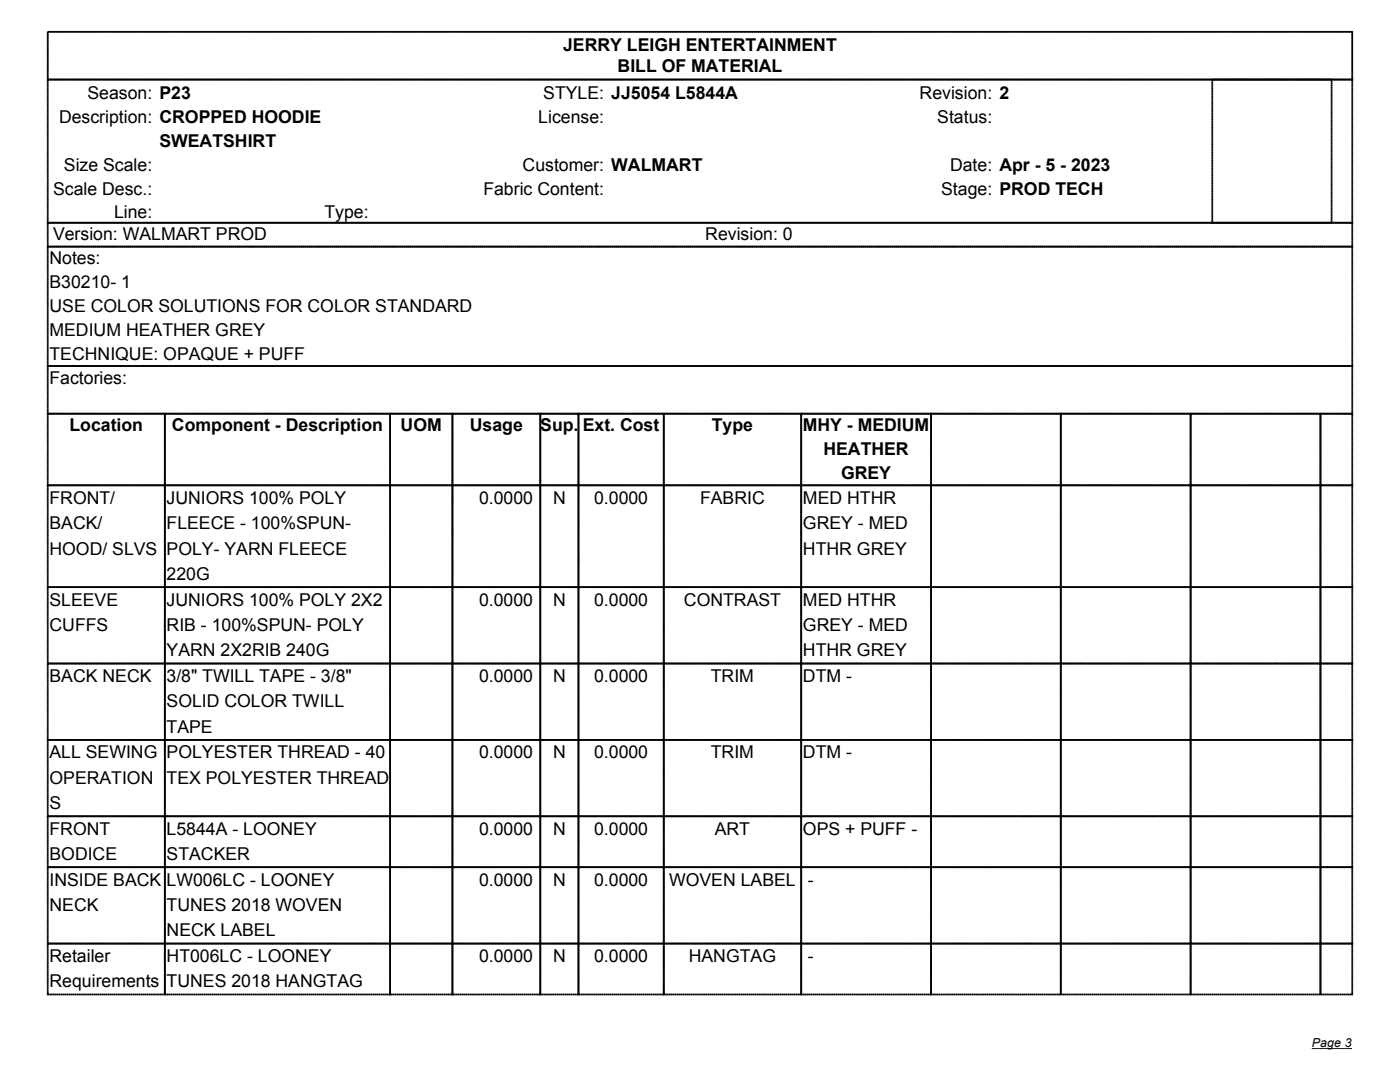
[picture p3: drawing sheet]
<svg xmlns="http://www.w3.org/2000/svg" width="279mm" height="216mm" viewBox="0 0 279 216" stroke-linecap="round" stroke-linejoin="round" font-family="sans-serif">
<defs><g id="words">
<g font-size="3.5">
<text x="112.4" y="10.2">JERRY LEIGH ENTERTAINMENT</text>
<text x="123.3" y="14.3">BILL OF MATERIAL</text>
<text x="17.5" y="19.8">Season:</text>
<text x="31.8" y="19.8">P23</text>
<text x="108.4" y="19.8">STYLE:</text>
<text x="122" y="19.8">JJ5054 L5844A</text>
<text x="183.5" y="19.8">Revision:</text>
<text x="199.5" y="19.8">2</text>
<text x="11.8" y="24.5">Description:</text>
<text x="31.8" y="24.5">CROPPED HOODIE</text>
<text x="31.8" y="29.3">SWEATSHIRT</text>
<text x="107.4" y="24.5">License:</text>
<text x="187.1" y="24.5">Status:</text>
<text x="12.8" y="34.1">Size Scale:</text>
<text x="104.3" y="34.1">Customer:</text>
<text x="122" y="34.1">WALMART</text>
<text x="189.6" y="34.1">Date:</text>
<text x="199.5" y="34.1">Apr - 5 - 2023</text>
<text x="10.6" y="38.8">Scale Desc.:</text>
<text x="96.5" y="38.8">Fabric Content:</text>
<text x="187.8" y="38.8">Stage:</text>
<text x="199.5" y="38.8">PROD TECH</text>
<text x="10.6" y="48">Version: WALMART PROD</text>
<text x="22.8" y="43.6">Line:</text>
<text x="64.8" y="43.6">Type:</text>
<text x="140.8" y="48">Revision: 0</text>
<text x="9.9" y="52.7">Notes:</text>
<text x="9.9" y="57.5">B30210- 1</text>
<text x="9.9" y="62.2">USE COLOR SOLUTIONS FOR COLOR STANDARD</text>
<text x="9.9" y="67">MEDIUM HEATHER GREY</text>
<text x="9.9" y="71.8">TECHNIQUE: OPAQUE + PUFF</text>
<text x="9.9" y="76.5">Factories:</text>
<text x="13.9" y="86.1">Location</text>
<text x="34.3" y="86.1">Component - Description</text>
<text x="80" y="86.1">UOM</text>
<text x="93.8" y="86.1">Usage</text>
<text x="107.8" y="86.1">Sup.</text>
<text x="116.3" y="86.1">Ext. Cost</text>
<text x="142.1" y="86.1">Type</text>
<text x="160.2" y="86.1">MHY - MEDIUM</text>
<text x="164.3" y="90.8">HEATHER</text>
<text x="167.9" y="95.6">GREY</text>
<text x="9.9" y="100.5">FRONT/</text>
<text x="33.2" y="100.5">JUNIORS 100% POLY</text>
<text x="95.6" y="100.5">0.0000</text>
<text x="110.4" y="100.5">N</text>
<text x="118.6" y="100.5">0.0000</text>
<text x="139.7" y="100.5">FABRIC</text>
<text x="160.2" y="100.5">MED HTHR</text>
<text x="9.9" y="105.6">BACK/</text>
<text x="33.2" y="105.6">FLEECE - 100%SPUN-</text>
<text x="160.2" y="105.6">GREY - MED</text>
<text x="9.9" y="110.7">HOOD/ SLVS</text>
<text x="33.2" y="110.7">POLY- YARN FLEECE</text>
<text x="160.2" y="110.7">HTHR GREY</text>
<text x="33.2" y="115.7">220G</text>
<text x="9.9" y="120.8">SLEEVE</text>
<text x="9.9" y="125.9">CUFFS</text>
<text x="33.2" y="120.8">JUNIORS 100% POLY 2X2</text>
<text x="33.2" y="125.9">RIB - 100%SPUN- POLY</text>
<text x="95.6" y="120.8">0.0000</text>
<text x="110.4" y="120.8">N</text>
<text x="118.6" y="120.8">0.0000</text>
<text x="136.5" y="120.8">CONTRAST</text>
<text x="160.2" y="120.8">MED HTHR</text>
<text x="160.2" y="125.9">GREY - MED</text>
<text x="33.2" y="131">YARN 2X2RIB 240G</text>
<text x="160.2" y="131">HTHR GREY</text>
<text x="9.9" y="136.1">BACK NECK</text>
<text x="33.2" y="136.1">3/8&quot; TWILL TAPE - 3/8&quot;</text>
<text x="95.6" y="136.1">0.0000</text>
<text x="110.4" y="136.1">N</text>
<text x="118.6" y="136.1">0.0000</text>
<text x="141.9" y="136.1">TRIM</text>
<text x="160.2" y="136.1">DTM -</text>
<text x="33.2" y="141.1">SOLID COLOR TWILL</text>
<text x="33.2" y="146.2">TAPE</text>
<text x="9.9" y="151.3">ALL SEWING</text>
<text x="33.2" y="151.3">POLYESTER THREAD - 40</text>
<text x="95.6" y="151.3">0.0000</text>
<text x="110.4" y="151.3">N</text>
<text x="118.6" y="151.3">0.0000</text>
<text x="141.9" y="151.3">TRIM</text>
<text x="160.2" y="151.3">DTM -</text>
<text x="9.9" y="156.4">OPERATION</text>
<text x="9.9" y="161.5">S</text>
<text x="33.2" y="156.4">TEX POLYESTER THREAD</text>
<text x="9.9" y="166.5">FRONT</text>
<text x="33.2" y="166.5">L5844A - LOONEY</text>
<text x="95.6" y="166.5">0.0000</text>
<text x="110.4" y="166.5">N</text>
<text x="118.6" y="166.5">0.0000</text>
<text x="142.6" y="166.5">ART</text>
<text x="160.2" y="166.5">OPS + PUFF -</text>
<text x="9.9" y="171.6">BODICE</text>
<text x="33.2" y="171.6">STACKER</text>
<text x="9.9" y="176.7">INSIDE BACK</text>
<text x="33.2" y="176.7">LW006LC - LOONEY</text>
<text x="95.6" y="176.7">0.0000</text>
<text x="110.4" y="176.7">N</text>
<text x="118.6" y="176.7">0.0000</text>
<text x="133.5" y="176.7">WOVEN LABEL</text>
<text x="161.2" y="176.7">-</text>
<text x="9.9" y="181.8">NECK</text>
<text x="33.2" y="181.8">TUNES 2018 WOVEN</text>
<text x="9.9" y="191.9">Retailer</text>
<text x="33.2" y="186.9">NECK LABEL</text>
<text x="33.2" y="191.9">HT006LC - LOONEY</text>
<text x="95.6" y="191.9">0.0000</text>
<text x="110.4" y="191.9">N</text>
<text x="118.6" y="191.9">0.0000</text>
<text x="137.5" y="191.9">HANGTAG</text>
<text x="161.2" y="191.9">-</text>
<text x="9.9" y="197">Requirements</text>
<text x="33.2" y="197">TUNES 2018 HANGTAG</text>
</g>
<text font-size="2.5" x="261.8" y="208.9">Page 3</text>
</g></defs>
<path d="M9.5 6.3h260.4M9.5 15.9h260.4M9.5 6.3v9.6M269.9 6.3v9.6" fill="none" stroke="#000" stroke-width=".2" stroke-dasharray=".4 0" stroke-linecap="butt"/>
<path d="M9.5 15.9h21.6v4.7h-21.6z" fill-rule="evenodd" fill="#fff"/>
<path d="M9.5 15.9h21.6M9.5 15.9v4.7M31.1 15.9v4.7M9.5 20.6h21.6" fill="none" stroke="#fff" stroke-width=".2" stroke-dasharray=".4 0" stroke-linecap="butt"/>
<path d="M31.1 15.9h48.3v4.7h-48.3z" fill-rule="evenodd" fill="#fff"/>
<path d="M31.1 15.9h48.3M31.1 15.9v4.7M79.4 15.9v4.7M31.1 20.6h48.3" fill="none" stroke="#fff" stroke-width=".2" stroke-dasharray=".4 0" stroke-linecap="butt"/>
<path d="M79.4 15.9h41.9v4.7h-41.9z" fill-rule="evenodd" fill="#fff"/>
<path d="M79.4 15.9h41.9M79.4 15.9v4.7M121.3 15.9v4.7M79.4 20.6h41.9" fill="none" stroke="#fff" stroke-width=".2" stroke-dasharray=".4 0" stroke-linecap="butt"/>
<path d="M121.3 15.9h55.9v4.7h-55.9z" fill-rule="evenodd" fill="#fff"/>
<path d="M121.3 15.9h55.9M121.3 15.9v4.7M177.2 15.9v4.7M121.3 20.6h55.9" fill="none" stroke="#fff" stroke-width=".2" stroke-dasharray=".4 0" stroke-linecap="butt"/>
<path d="M177.2 15.9h21.6v4.7h-21.6z" fill-rule="evenodd" fill="#fff"/>
<path d="M177.2 15.9h21.6M177.2 15.9v4.7M198.8 15.9v4.7M177.2 20.6h21.6" fill="none" stroke="#fff" stroke-width=".2" stroke-dasharray=".4 0" stroke-linecap="butt"/>
<path d="M198.8 15.9h35.5v4.7h-35.5z" fill-rule="evenodd" fill="#fff"/>
<path d="M198.8 15.9h35.5M198.8 15.9v4.7M234.3 15.9v4.7M198.8 20.6h35.5" fill="none" stroke="#fff" stroke-width=".2" stroke-dasharray=".4 0" stroke-linecap="butt"/>
<path d="M9.5 20.6h21.6v4.8h-21.6z" fill-rule="evenodd" fill="#fff"/>
<path d="M9.5 20.6h21.6M9.5 25.4h21.6M9.5 20.6v4.8M31.1 20.6v4.8" fill="none" stroke="#fff" stroke-width=".2" stroke-dasharray=".4 0" stroke-linecap="butt"/>
<path d="M31.1 20.6h48.3v4.8h-48.3z" fill-rule="evenodd" fill="#fff"/>
<path d="M31.1 20.6h48.3M31.1 25.4h48.3M31.1 20.6v4.8M79.4 20.6v4.8" fill="none" stroke="#fff" stroke-width=".2" stroke-dasharray=".4 0" stroke-linecap="butt"/>
<path d="M79.4 20.6h41.9v4.8h-41.9z" fill-rule="evenodd" fill="#fff"/>
<path d="M79.4 20.6h41.9M79.4 25.4h41.9M79.4 20.6v4.8M121.3 20.6v4.8" fill="none" stroke="#fff" stroke-width=".2" stroke-dasharray=".4 0" stroke-linecap="butt"/>
<path d="M121.3 20.6h55.9v4.8h-55.9z" fill-rule="evenodd" fill="#fff"/>
<path d="M121.3 20.6h55.9M121.3 25.4h55.9M121.3 20.6v4.8M177.2 20.6v4.8" fill="none" stroke="#fff" stroke-width=".2" stroke-dasharray=".4 0" stroke-linecap="butt"/>
<path d="M177.2 20.6h21.6v4.8h-21.6z" fill-rule="evenodd" fill="#fff"/>
<path d="M177.2 20.6h21.6M177.2 25.4h21.6M177.2 20.6v4.8M198.8 20.6v4.8" fill="none" stroke="#fff" stroke-width=".2" stroke-dasharray=".4 0" stroke-linecap="butt"/>
<path d="M198.8 20.6h35.5v4.8h-35.5z" fill-rule="evenodd" fill="#fff"/>
<path d="M198.8 20.6h35.5M198.8 25.4h35.5M198.8 20.6v4.8M234.3 20.6v4.8" fill="none" stroke="#fff" stroke-width=".2" stroke-dasharray=".4 0" stroke-linecap="butt"/>
<path d="M9.5 25.4h21.6v4.8h-21.6z" fill-rule="evenodd" fill="#fff"/>
<path d="M9.5 25.4h21.6M9.5 30.2h21.6M9.5 25.4v4.8M31.1 25.4v4.8" fill="none" stroke="#fff" stroke-width=".2" stroke-dasharray=".4 0" stroke-linecap="butt"/>
<path d="M31.1 25.4h48.3v4.8h-48.3z" fill-rule="evenodd" fill="#fff"/>
<path d="M31.1 25.4h48.3M31.1 30.2h48.3M31.1 25.4v4.8M79.4 25.4v4.8" fill="none" stroke="#fff" stroke-width=".2" stroke-dasharray=".4 0" stroke-linecap="butt"/>
<path d="M79.4 25.4h41.9v4.8h-41.9z" fill-rule="evenodd" fill="#fff"/>
<path d="M79.4 25.4h41.9M79.4 30.2h41.9M79.4 25.4v4.8M121.3 25.4v4.8" fill="none" stroke="#fff" stroke-width=".2" stroke-dasharray=".4 0" stroke-linecap="butt"/>
<path d="M121.3 25.4h55.9v4.8h-55.9z" fill-rule="evenodd" fill="#fff"/>
<path d="M121.3 25.4h55.9M121.3 30.2h55.9M121.3 25.4v4.8M177.2 25.4v4.8" fill="none" stroke="#fff" stroke-width=".2" stroke-dasharray=".4 0" stroke-linecap="butt"/>
<path d="M177.2 25.4h21.6v4.8h-21.6z" fill-rule="evenodd" fill="#fff"/>
<path d="M177.2 25.4h21.6M177.2 30.2h21.6M177.2 25.4v4.8M198.8 25.4v4.8" fill="none" stroke="#fff" stroke-width=".2" stroke-dasharray=".4 0" stroke-linecap="butt"/>
<path d="M198.8 25.4h35.5v4.8h-35.5z" fill-rule="evenodd" fill="#fff"/>
<path d="M198.8 25.4h35.5M198.8 30.2h35.5M198.8 25.4v4.8M234.3 25.4v4.8" fill="none" stroke="#fff" stroke-width=".2" stroke-dasharray=".4 0" stroke-linecap="butt"/>
<path d="M9.5 30.2h21.6v4.7h-21.6z" fill-rule="evenodd" fill="#fff"/>
<path d="M9.5 30.2h21.6M9.5 34.9h21.6M9.5 30.2v4.7M31.1 30.2v4.7" fill="none" stroke="#fff" stroke-width=".2" stroke-dasharray=".4 0" stroke-linecap="butt"/>
<path d="M31.1 30.2h48.3v4.7h-48.3z" fill-rule="evenodd" fill="#fff"/>
<path d="M31.1 30.2h48.3M31.1 34.9h48.3M31.1 30.2v4.7M79.4 30.2v4.7" fill="none" stroke="#fff" stroke-width=".2" stroke-dasharray=".4 0" stroke-linecap="butt"/>
<path d="M79.4 30.2h41.9v4.7h-41.9z" fill-rule="evenodd" fill="#fff"/>
<path d="M79.4 30.2h41.9M79.4 34.9h41.9M79.4 30.2v4.7M121.3 30.2v4.7" fill="none" stroke="#fff" stroke-width=".2" stroke-dasharray=".4 0" stroke-linecap="butt"/>
<path d="M121.3 30.2h55.9v4.7h-55.9z" fill-rule="evenodd" fill="#fff"/>
<path d="M121.3 30.2h55.9M121.3 34.9h55.9M121.3 30.2v4.7M177.2 30.2v4.7" fill="none" stroke="#fff" stroke-width=".2" stroke-dasharray=".4 0" stroke-linecap="butt"/>
<path d="M177.2 30.2h21.6v4.7h-21.6z" fill-rule="evenodd" fill="#fff"/>
<path d="M177.2 30.2h21.6M177.2 34.9h21.6M177.2 30.2v4.7M198.8 30.2v4.7" fill="none" stroke="#fff" stroke-width=".2" stroke-dasharray=".4 0" stroke-linecap="butt"/>
<path d="M198.8 30.2h35.5v4.7h-35.5z" fill-rule="evenodd" fill="#fff"/>
<path d="M198.8 30.2h35.5M198.8 34.9h35.5M198.8 30.2v4.7M234.3 30.2v4.7" fill="none" stroke="#fff" stroke-width=".2" stroke-dasharray=".4 0" stroke-linecap="butt"/>
<path d="M9.5 34.9h21.6v4.8h-21.6z" fill-rule="evenodd" fill="#fff"/>
<path d="M9.5 34.9h21.6M9.5 39.7h21.6M9.5 34.9v4.8M31.1 34.9v4.8" fill="none" stroke="#fff" stroke-width=".2" stroke-dasharray=".4 0" stroke-linecap="butt"/>
<path d="M31.1 34.9h48.3v4.8h-48.3z" fill-rule="evenodd" fill="#fff"/>
<path d="M31.1 34.9h48.3M31.1 39.7h48.3M31.1 34.9v4.8M79.4 34.9v4.8" fill="none" stroke="#fff" stroke-width=".2" stroke-dasharray=".4 0" stroke-linecap="butt"/>
<path d="M79.4 34.9h41.9v4.8h-41.9z" fill-rule="evenodd" fill="#fff"/>
<path d="M79.4 34.9h41.9M79.4 39.7h41.9M79.4 34.9v4.8M121.3 34.9v4.8" fill="none" stroke="#fff" stroke-width=".2" stroke-dasharray=".4 0" stroke-linecap="butt"/>
<path d="M121.3 34.9h55.9v4.8h-55.9z" fill-rule="evenodd" fill="#fff"/>
<path d="M121.3 34.9h55.9M121.3 39.7h55.9M121.3 34.9v4.8M177.2 34.9v4.8" fill="none" stroke="#fff" stroke-width=".2" stroke-dasharray=".4 0" stroke-linecap="butt"/>
<path d="M177.2 34.9h21.6v4.8h-21.6z" fill-rule="evenodd" fill="#fff"/>
<path d="M177.2 34.9h21.6M177.2 39.7h21.6M177.2 34.9v4.8M198.8 34.9v4.8" fill="none" stroke="#fff" stroke-width=".2" stroke-dasharray=".4 0" stroke-linecap="butt"/>
<path d="M198.8 34.9h35.5v4.8h-35.5z" fill-rule="evenodd" fill="#fff"/>
<path d="M198.8 34.9h35.5M198.8 39.7h35.5M198.8 34.9v4.8M234.3 34.9v4.8" fill="none" stroke="#fff" stroke-width=".2" stroke-dasharray=".4 0" stroke-linecap="butt"/>
<g fill="none" stroke="#000" stroke-width=".35" stroke-dasharray=".4 0" stroke-linecap="butt">
<path d="M9.5 6.3h260.4v9.6h-260.4zM9.5 15.9h260.4v28.5h-260.4zM241.9 15.9h23.8v28.5h-23.8zM9.5 44.4h260.4v4.8h-260.4zM9.5 49.2h260.4v23.8h-260.4zM9.5 73h260.4v9.5h-260.4zM9.5 82.5h23.4v14.3h-23.4zM9.5 96.8h23.4v20.4h-23.4zM32.9 82.5h45v14.3h-45zM32.9 96.8h45v20.4h-45zM77.9 82.5h12.4v14.3h-12.4zM77.9 96.8h12.4v20.4h-12.4z"/>
<path d="M90.3 82.5h17.5v14.3h-17.5zM90.3 96.8h17.5v20.4h-17.5zM107.8 82.5h7.6v14.3h-7.6zM107.8 96.8h7.6v20.4h-7.6zM115.4 82.5h17.1v14.3h-17.1zM115.4 96.8h17.1v20.4h-17.1zM132.5 82.5h27.4v14.3h-27.4zM132.5 96.8h27.4v20.4h-27.4zM159.9 82.5h25.9v14.3h-25.9zM159.9 96.8h25.9v20.4h-25.9zM185.8 82.5h25.9v14.3h-25.9zM185.8 96.8h25.9v20.4h-25.9z"/>
<path d="M211.7 82.5h25.9v14.3h-25.9zM211.7 96.8h25.9v20.4h-25.9zM237.6 82.5h25.9v14.3h-25.9zM237.6 96.8h25.9v20.4h-25.9zM263.5 82.5h6.4v14.3h-6.4zM263.5 96.8h6.4v20.4h-6.4zM9.5 117.2h23.4v15.2h-23.4zM32.9 117.2h45v15.2h-45zM77.9 117.2h12.4v15.2h-12.4zM90.3 117.2h17.5v15.2h-17.5zM107.8 117.2h7.6v15.2h-7.6zM115.4 117.2h17.1v15.2h-17.1z"/>
<path d="M132.5 117.2h27.4v15.2h-27.4zM159.9 117.2h25.9v15.2h-25.9zM185.8 117.2h25.9v15.2h-25.9zM211.7 117.2h25.9v15.2h-25.9zM237.6 117.2h25.9v15.2h-25.9zM263.5 117.2h6.4v15.2h-6.4zM9.5 132.4h23.4v15.2h-23.4zM32.9 132.4h45v15.2h-45zM77.9 132.4h12.4v15.2h-12.4zM90.3 132.4h17.5v15.2h-17.5zM107.8 132.4h7.6v15.2h-7.6zM115.4 132.4h17.1v15.2h-17.1z"/>
<path d="M132.5 132.4h27.4v15.2h-27.4zM159.9 132.4h25.9v15.2h-25.9zM185.8 132.4h25.9v15.2h-25.9zM211.7 132.4h25.9v15.2h-25.9zM237.6 132.4h25.9v15.2h-25.9zM263.5 132.4h6.4v15.2h-6.4zM9.5 147.6h23.4v15.3h-23.4zM32.9 147.6h45v15.3h-45zM77.9 147.6h12.4v15.3h-12.4zM90.3 147.6h17.5v15.3h-17.5zM107.8 147.6h7.6v15.3h-7.6zM115.4 147.6h17.1v15.3h-17.1z"/>
<path d="M132.5 147.6h27.4v15.3h-27.4zM159.9 147.6h25.9v15.3h-25.9zM185.8 147.6h25.9v15.3h-25.9zM211.7 147.6h25.9v15.3h-25.9zM237.6 147.6h25.9v15.3h-25.9zM263.5 147.6h6.4v15.3h-6.4zM9.5 162.9h23.4v10.1h-23.4zM9.5 173h23.4v15.3h-23.4zM32.9 162.9h45v10.1h-45zM32.9 173h45v15.3h-45zM77.9 162.9h12.4v10.1h-12.4zM77.9 173h12.4v15.3h-12.4z"/>
<path d="M90.3 162.9h17.5v10.1h-17.5zM90.3 173h17.5v15.3h-17.5zM107.8 162.9h7.6v10.1h-7.6zM107.8 173h7.6v15.3h-7.6zM115.4 162.9h17.1v10.1h-17.1zM115.4 173h17.1v15.3h-17.1zM132.5 162.9h27.4v10.1h-27.4zM132.5 173h27.4v15.3h-27.4zM159.9 162.9h25.9v10.1h-25.9zM159.9 173h25.9v15.3h-25.9zM185.8 162.9h25.9v10.1h-25.9zM185.8 173h25.9v15.3h-25.9z"/>
<path d="M211.7 162.9h25.9v10.1h-25.9zM211.7 173h25.9v15.3h-25.9zM237.6 162.9h25.9v10.1h-25.9zM237.6 173h25.9v15.3h-25.9zM263.5 162.9h6.4v10.1h-6.4zM263.5 173h6.4v15.3h-6.4zM9.5 188.3h23.4v10.1h-23.4zM32.9 188.3h45v10.1h-45zM77.9 188.3h12.4v10.1h-12.4zM90.3 188.3h17.5v10.1h-17.5zM107.8 188.3h7.6v10.1h-7.6zM115.4 188.3h17.1v10.1h-17.1z"/>
<path d="M132.5 188.3h27.4v10.1h-27.4zM159.9 188.3h25.9v10.1h-25.9zM185.8 188.3h25.9v10.1h-25.9zM211.7 188.3h25.9v10.1h-25.9zM237.6 188.3h25.9v10.1h-25.9zM263.5 188.3h6.4v10.1h-6.4z"/>
</g>
<path d="M261.8 209.2h8" fill="none" stroke="#000" stroke-width=".2" stroke-dasharray=".4 0" stroke-linecap="butt"/>
<use href="#words"/>
</svg>
